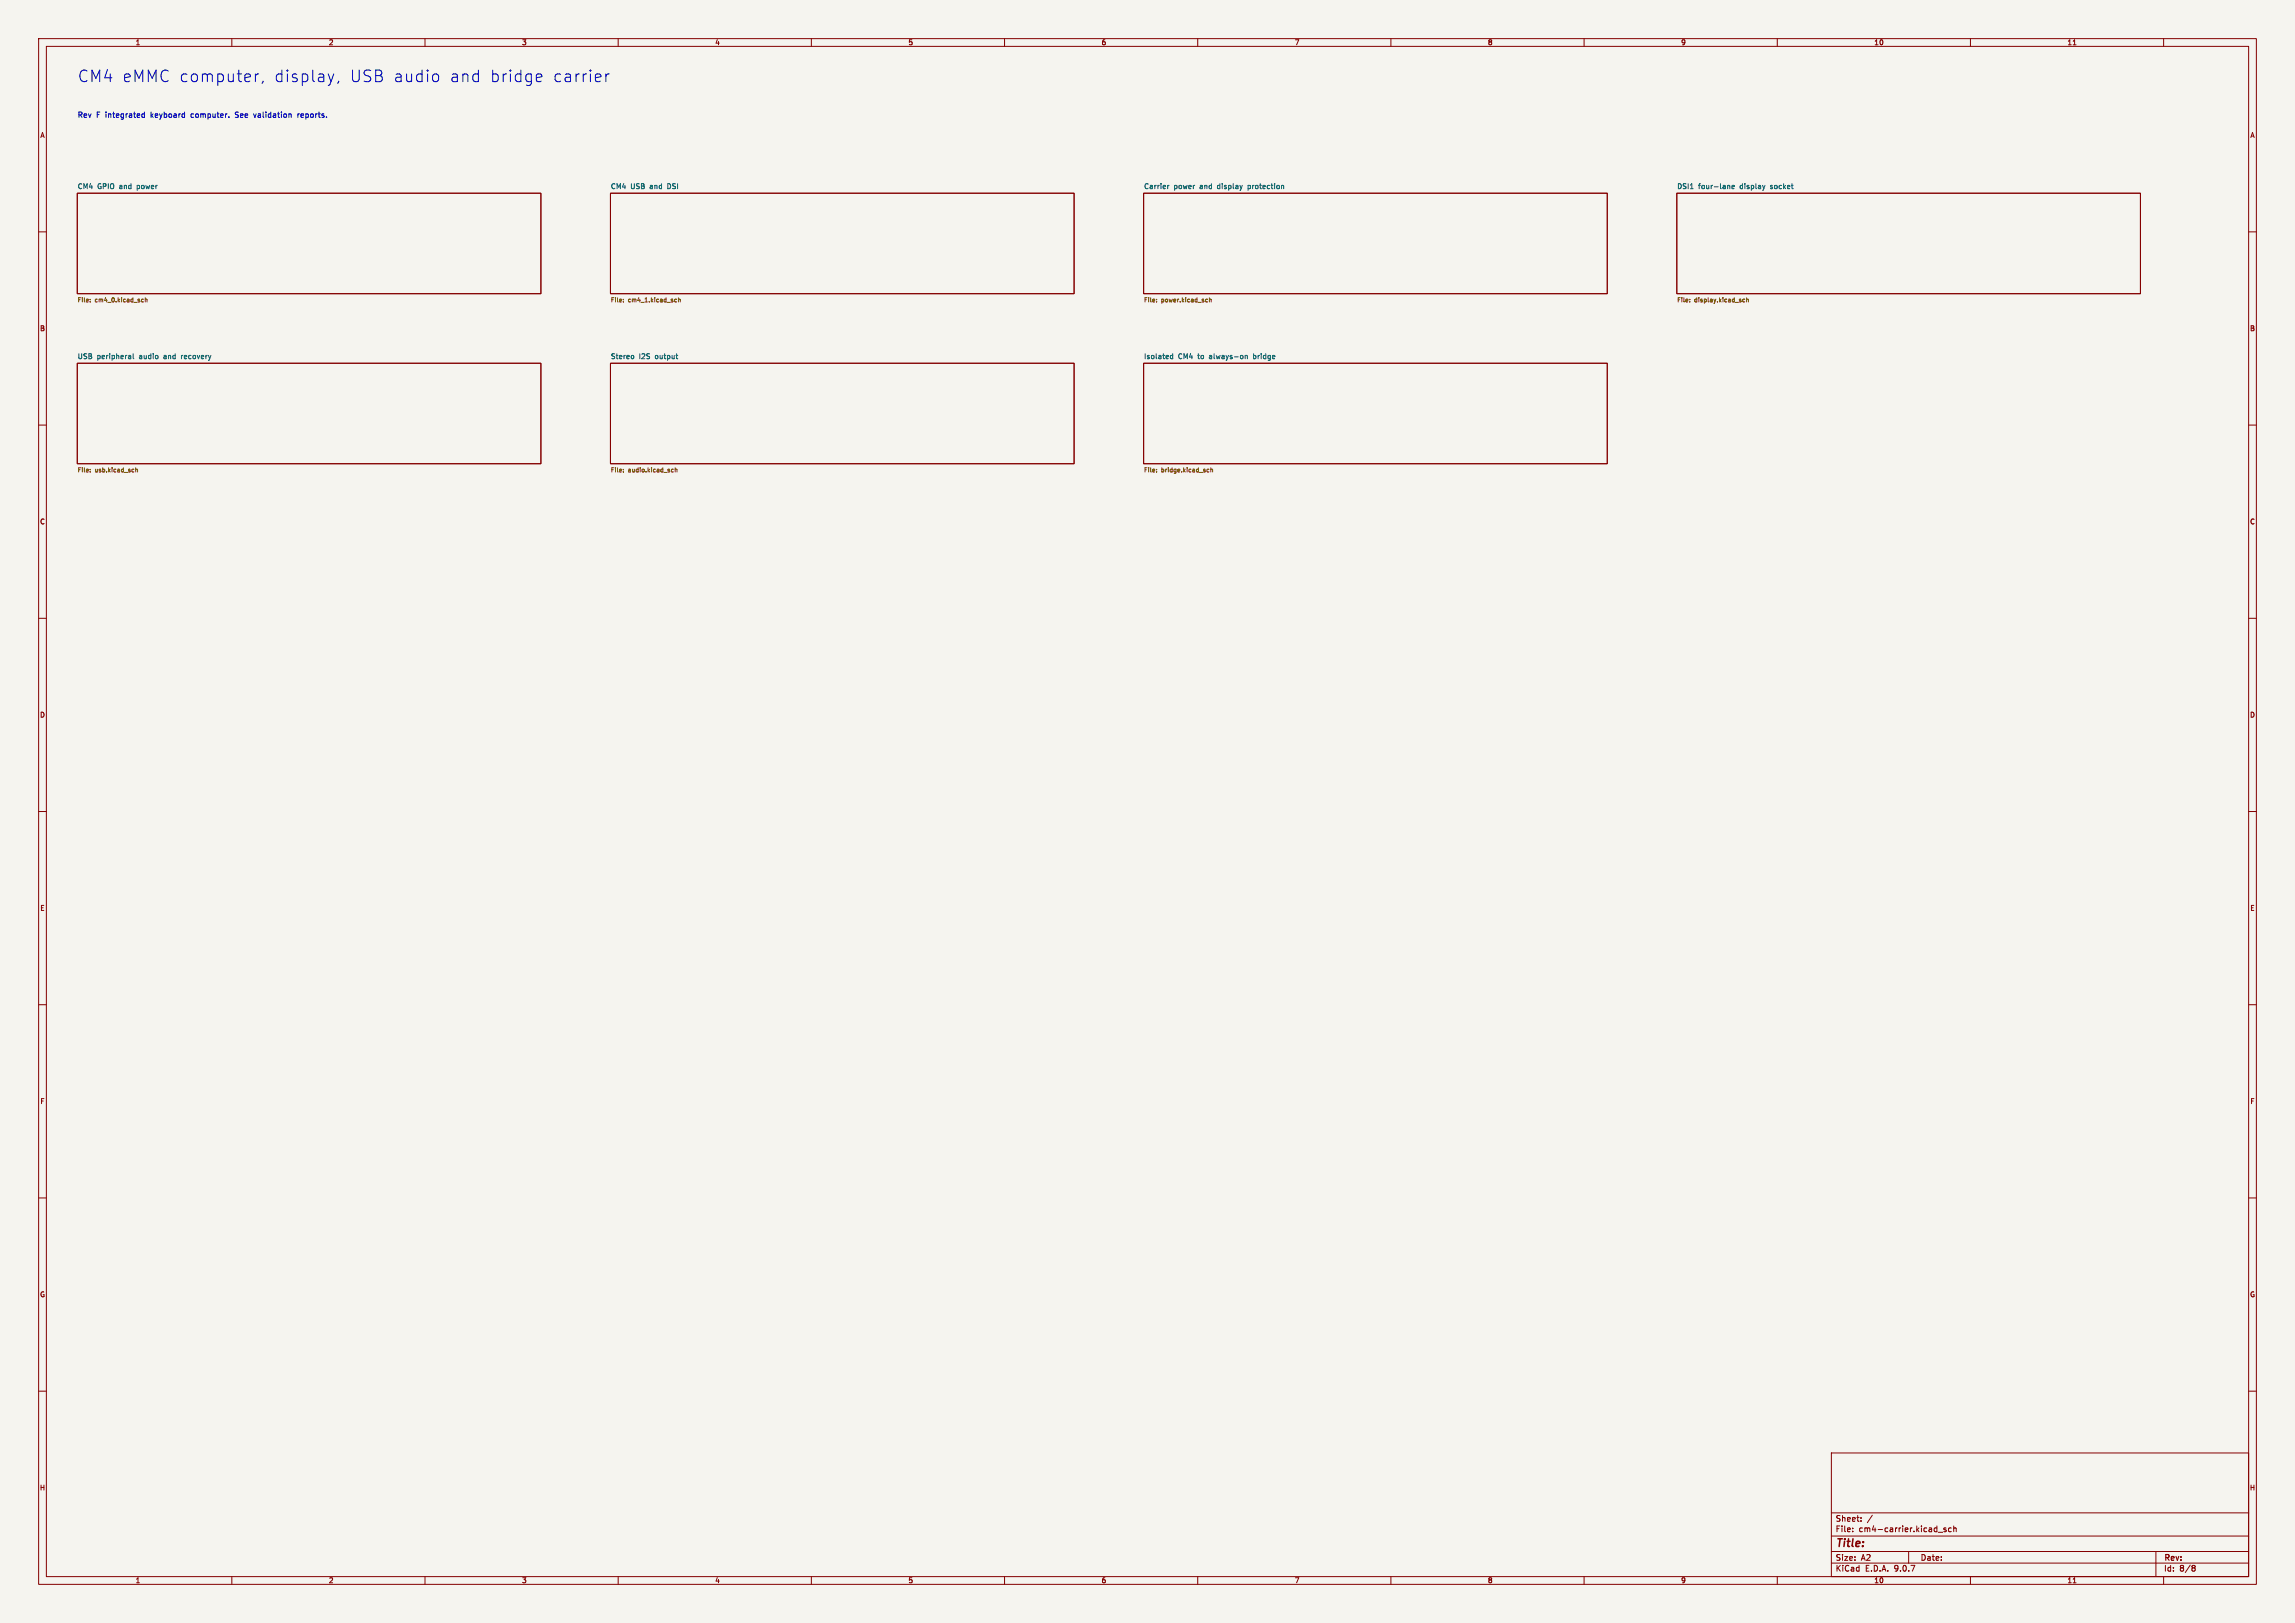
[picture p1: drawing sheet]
<svg xmlns="http://www.w3.org/2000/svg" width="594mm" height="420mm" viewBox="0 0 594 420" stroke-linecap="round" stroke-linejoin="round" font-family="sans-serif">
<defs><g id="words">
<g font-size="4.2" fill="#0000c2">
<text x="20" y="21.5">CM4 eMMC computer,</text>
<text x="70.4" y="21.5">display,</text>
<text x="89.9" y="21.5">USB audio</text>
<text x="115.4" y="21.5">and</text>
<text x="125.7" y="21.5">bridge</text>
<text x="141.9" y="21.5">carrier</text>
</g>
<text font-size="2.8" fill="#840000" x="475" y="400.9">Title:</text>
<g font-size="2.1" fill="#840000">
<text x="475" y="394">Sheet:</text>
<text x="475" y="396.7">File:</text>
<text x="481.1" y="396.7">cm4-carrier.kicad_sch</text>
<text x="475" y="406.9">KiCad</text>
<text x="475" y="404.1">Size:</text>
<text x="481.7" y="404.1">A2</text>
<text x="482.7" y="406.9">E.D.A.</text>
<text x="490.3" y="406.9">9.0.7</text>
<text x="497" y="404.1">Date:</text>
<text x="560" y="404.3">Rev:</text>
<text x="560" y="406.9">Id:</text>
<text x="564.1" y="406.9">8/8</text>
</g>
<g font-size="1.9" fill="#0000c2">
<text x="20" y="30.7">Rev</text>
<text x="24.9" y="30.7">F integrated</text>
<text x="39.2" y="30.7">keyboard</text>
<text x="49.8" y="30.7">computer.</text>
<text x="61.4" y="30.7">See</text>
<text x="66.4" y="30.7">validation</text>
<text x="77.9" y="30.7">reports.</text>
</g>
<g font-size="1.8" fill="#840000">
<text x="35" y="11.9">1</text>
<text x="85" y="11.9">2</text>
<text x="135" y="11.9">3</text>
<text x="185" y="11.9">4</text>
<text x="235" y="11.9">5</text>
<text x="285" y="11.9">6</text>
<text x="335" y="11.9">7</text>
<text x="385" y="11.9">8</text>
<text x="435" y="11.9">9</text>
<text x="485" y="11.9">10</text>
<text x="535" y="11.9">11</text>
<text x="10.3" y="35.9">A</text>
<text x="582.3" y="35.9">A</text>
<text x="10.3" y="85.9">B</text>
<text x="582.3" y="85.9">B</text>
<text x="10.3" y="135.9">C</text>
<text x="582.3" y="135.9">C</text>
<text x="10.3" y="185.9">D</text>
<text x="582.3" y="185.9">D</text>
<text x="10.3" y="235.9">E</text>
<text x="582.3" y="235.9">E</text>
<text x="10.3" y="285.9">F</text>
<text x="582.3" y="285.9">F</text>
<text x="10.3" y="335.9">G</text>
<text x="582.3" y="335.9">G</text>
<text x="10.2" y="385.9">H</text>
<text x="582.2" y="385.9">H</text>
<text x="35" y="409.9">1</text>
<text x="85" y="409.9">2</text>
<text x="135" y="409.9">3</text>
<text x="185" y="409.9">4</text>
<text x="235" y="409.9">5</text>
<text x="285" y="409.9">6</text>
<text x="335" y="409.9">7</text>
<text x="385" y="409.9">8</text>
<text x="435" y="409.9">9</text>
<text x="485" y="409.9">10</text>
<text x="535" y="409.9">11</text>
</g>
<g font-size="1.8" fill="#006464">
<text x="20" y="49">CM4</text>
<text x="25.2" y="49">GPIO and</text>
<text x="35.7" y="49">power</text>
<text x="158" y="49">CM4</text>
<text x="163.2" y="49">USB</text>
<text x="168.3" y="49">and</text>
<text x="173" y="49">DSI</text>
<text x="296" y="49">Carrier</text>
<text x="303.8" y="49">power</text>
<text x="310.6" y="49">and</text>
<text x="315.3" y="49">display</text>
<text x="323.4" y="49">protection</text>
<text x="434" y="49">DSI1</text>
<text x="439.6" y="49">four-lane</text>
<text x="450.4" y="49">display</text>
<text x="458.5" y="49">socket</text>
<text x="20" y="93">USB</text>
<text x="25.1" y="93">peripheral</text>
<text x="36.1" y="93">audio</text>
<text x="42.6" y="93">and</text>
<text x="47.3" y="93">recovery</text>
<text x="158" y="93">Stereo</text>
<text x="165.4" y="93">I2S</text>
<text x="169.7" y="93">output</text>
<text x="296" y="93">Isolated</text>
<text x="304.9" y="93">CM4</text>
<text x="310.1" y="93">to</text>
<text x="313.2" y="93">always-on</text>
<text x="324.8" y="93">bridge</text>
</g>
<g font-size="1.5" fill="#725600">
<text x="20" y="78.6">File:</text>
<text x="24.6" y="78.6">cm4_0.kicad_sch</text>
<text x="158" y="78.6">File:</text>
<text x="162.6" y="78.6">cm4_1.kicad_sch</text>
<text x="296" y="78.6">File:</text>
<text x="300.6" y="78.6">power.kicad_sch</text>
<text x="434" y="78.6">File:</text>
<text x="438.6" y="78.6">display.kicad_sch</text>
<text x="20" y="122.6">File:</text>
<text x="24.6" y="122.6">usb.kicad_sch</text>
<text x="158" y="122.6">File:</text>
<text x="162.6" y="122.6">audio.kicad_sch</text>
<text x="296" y="122.6">File:</text>
<text x="300.6" y="122.6">bridge.kicad_sch</text>
</g>
</g></defs>
<path d="M0 0h594v420h-594z" fill="#f5f4ef" stroke="#f5f4ef" stroke-width=".26"/>
<g fill="none" stroke="#840000" stroke-width=".26">
<path d="M10 10h574v400h-574zM12 12h570v396h-570zM60 10v2M110 10v2M160 10v2M210 10v2M260 10v2M310 10v2M360 10v2M410 10v2M460 10v2M510 10v2"/>
<path d="M536.6 11.6h.7M560 10v2M20 50h120v26h-120zM158 50h120v26h-120zM296 50h120v26h-120zM434 50h120v26h-120zM10 60h2M582 60h2M20 94h120v26h-120zM158 94h120v26h-120zM296 94h120v26h-120zM10 110h2"/>
<path d="M582 110h2M10 160h2M582 160h2M10 210h2M582 210h2M10 260h2M582 260h2M10 310h2M582 310h2M10 360h2M474 376h108v32h-108zM582 360h2"/>
<path d="M474 397.5h108M474 391.5h108M479.5 396.2v.2M479.5 395.4v.2M481.7 393.5v.2M481.7 392.7v.2M484.6 392.1l-1.3 1.9M501.7 396.5h1.1M503.7 395.4h-.4l-.2 .2 .1 .2 .5 .1v.4h-.6M505 395.4h-.4l-.3 .3 .2 .6h.5M505.7 395.5l.5-.1 .1 1M505.7 394.9v1.5"/>
<path d="M60 408v2M110 408v2M160 408v2M210 408v2M260 408v2M310 408v2M360 408v2M410 408v2M460 408v2M474 404.5h108M474 401.5h108M494 401.5v3"/>
<path d="M510 408v2M536.6 409.6h.7M558 401.5v6.5M560 408v2M567.6 405.1l.6 .3-.3 .3M567.6 405.7h.3M567.9 405.7l.3 .6-.6 .3"/>
</g>
<g fill="none" stroke="#006464" stroke-width=".26">
<path d="M302.2 48v.8M302.6 48l-.4 .2M331.8 48h.4l.1 .8M447.2 48h.5v.8M448.3 48.4l.6-.1-.1-.3h-.3l-.2 .2v.6h.5M456.8 48l-.3 .8M33.4 92l.4 .2v.6M33.8 92.8h-.4M33.8 92.3h-.4M34.5 91.5v1.1l.1 .2M163.8 92l.2 .2v.4l-.2 .2M174.9 92h.5"/>
<path d="M175.2 92.8h.2M303.5 92h-.3l-.3 .2 .1 .6h.5M303.5 91.5v1.3M322.3 92.1l.5-.1v.8M322.3 92v.8"/>
</g>
<g fill="none" stroke="#725600" stroke-width=".26">
<path d="M23.3 78v.1M23.3 77.5v.1M36.8 77.4l.3 .1M37.1 78.1h-.3M37.6 77.5h.4l.1 .6M37.6 77v1.1M161.3 77.5v.1M161.3 78v.1M174.8 77.4l.3 .1M175.1 78.1h-.3M175.6 77.5h.4l.1 .6M175.6 77v1.1"/>
<path d="M299.3 78v.1M299.3 77.5v.1M312.2 77.4l.3 .1M312.5 78.1h-.3M313 77.5h.4l.1 .6M313 77v1.1M437.3 78v.1M437.3 77.5v.1M451.6 77.5l-.3-.1-.2 .2 .1 .5h.4M452.1 77.5h.4v.6M452.1 77v1.1M23.3 121.5v.1"/>
<path d="M23.3 122v.1M35.1 121.5h.5v.6M35.1 121v1.1M161.3 122v.1M161.3 121.5v.1M174 121.4l.3 .1M174.3 122.1h-.3M174.8 121.5h.4v.6M174.8 121v1.1M299.3 121.5v.1M299.3 122v.1M312.5 122.1h.4"/>
<path d="M312.5 121.5h.4M313.4 121.5h.4l.1 .6M313.4 121v1.1"/>
</g>
<g fill="none" stroke="#0000c2" stroke-width=".26">
<path d="M66.1 19.1v2M67 19.1a.77 .77 0 0 0-.9 .6M86.4 19.1l-.7 2M112.5 19.1a.81 .81 0 0 1 1 .6v.9a.81 .81 0 0 1-1 .5M123.5 19.1l.3 .2M123.8 18.1v3M155.1 19.1l.3 .2 .1 .5-1.4 .3M156.8 19.1v2M157.7 19.1a.77 .77 0 0 0-.9 .6M37.4 29v1.4M37.4 29.5h-.4l-.3 .2 .1 .6h.6M59.2 30.3v.1"/>
<path d="M65.6 29.5l.4 .9M68.1 21l-.3 .6M75.2 29.5l.2 .2v.7M77.1 29.5v.9M77.5 29.5l-.4 .2M87.7 21l-.3 .6M123.8 21l-.3 .1M138.8 20.1l1.4-.3-.1-.5-.9-.2-.4 .5 .2 1.4 .2 .1 .9-.1M155.4 21l-.3 .1"/>
</g>
<use href="#words"/>
</svg>
